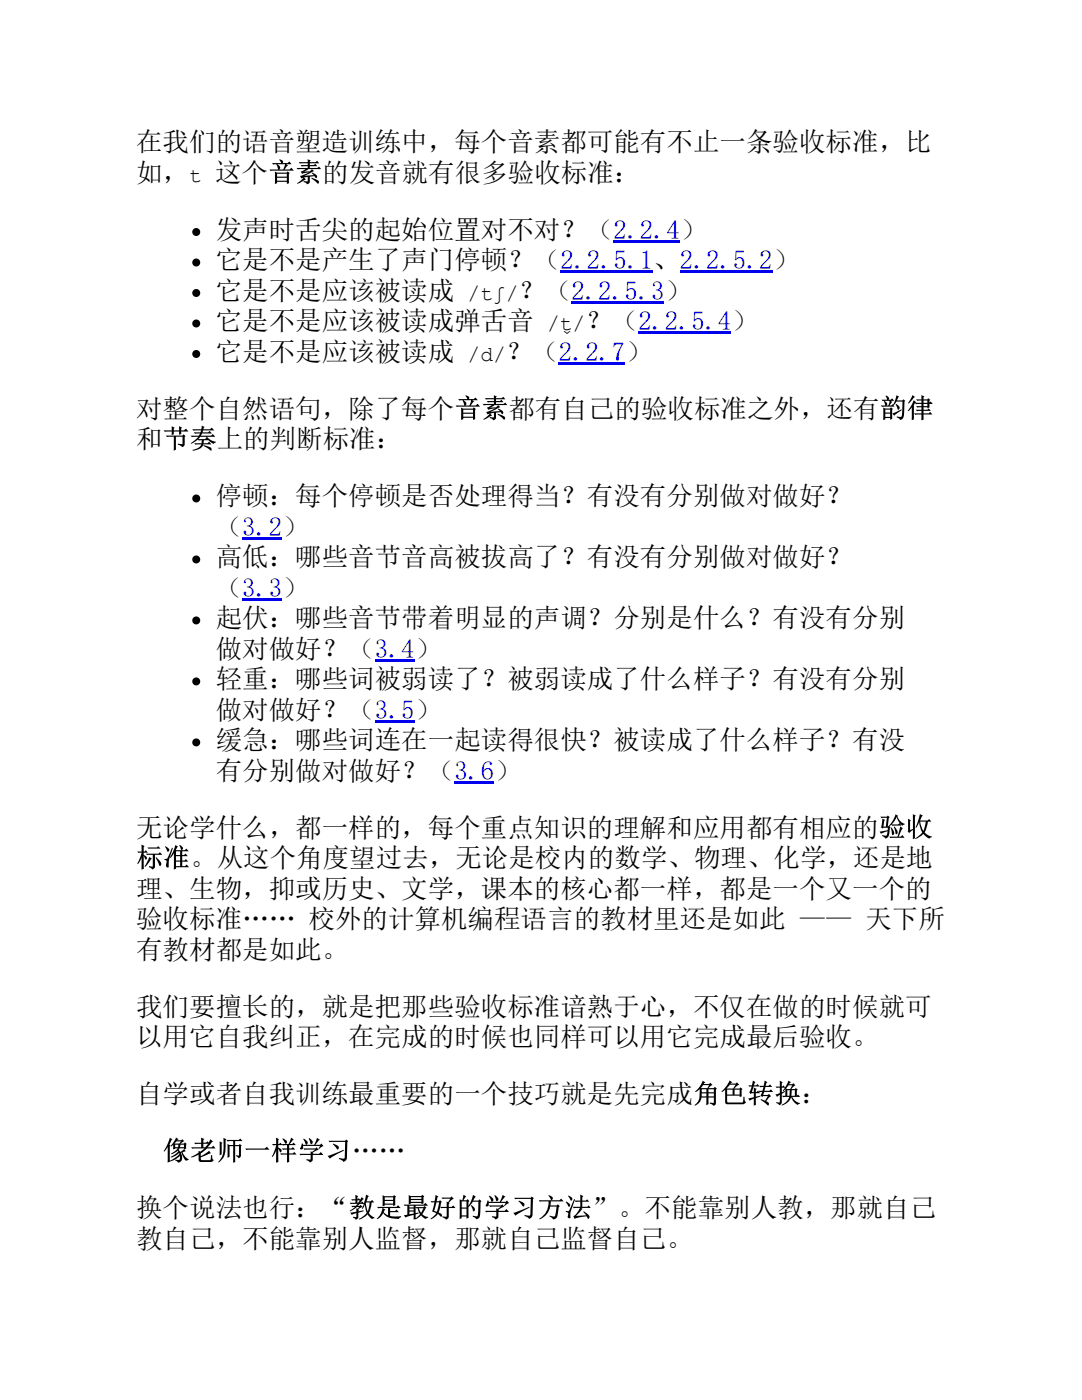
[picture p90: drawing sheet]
<svg xmlns="http://www.w3.org/2000/svg" width="216mm" height="279mm" viewBox="0 0 216 279" stroke-linecap="round" stroke-linejoin="round" font-family="sans-serif">
<defs><g id="words">
<g font-size="5.3">
<text x="27.2" y="30.2">在我们的语音塑造训练中，每个音素都可能有不止一条验收标准，比</text>
<text x="27.2" y="36.2">如，</text>
<text x="42.9" y="36.2">这个音素的发音就有很多验收标准：</text>
<text x="43" y="47.6">发声时舌尖的起始位置对不对？（2.2.4）</text>
<text x="43" y="53.7">它是不是产生了声门停顿？（2.2.5.1、2.2.5.2）</text>
<text x="43" y="59.8">它是不是应该被读成</text>
<text x="103.5" y="59.8">？（2.2.5.3）</text>
<text x="43" y="65.9">它是不是应该被读成弹舌音</text>
<text x="116.8" y="65.9">？（2.2.5.4）</text>
<text x="43" y="72">它是不是应该被读成</text>
<text x="100.9" y="72">？（2.2.7）</text>
<text x="27.2" y="83.3">对整个自然语句，除了每个音素都有自己的验收标准之外，还有韵律</text>
<text x="27.2" y="89.4">和节奏上的判断标准：</text>
<text x="43" y="100.8">停顿：每个停顿是否处理得当？有没有分别做对做好？</text>
<text x="43" y="106.9">（3.2）</text>
<text x="43" y="113">高低：哪些音节音高被拔高了？有没有分别做对做好？</text>
<text x="43" y="119.1">（3.3）</text>
<text x="43" y="125.1">起伏：哪些音节带着明显的声调？分别是什么？有没有分别</text>
<text x="43" y="131.2">做对做好？（3.4）</text>
<text x="43" y="137.3">轻重：哪些词被弱读了？被弱读成了什么样子？有没有分别</text>
<text x="43" y="143.4">做对做好？（3.5）</text>
<text x="43" y="149.5">缓急：哪些词连在一起读得很快？被读成了什么样子？有没</text>
<text x="43" y="155.6">有分别做对做好？（3.6）</text>
<text x="27.2" y="167">无论学什么，都一样的，每个重点知识的理解和应用都有相应的验收</text>
<text x="27.2" y="173">标准。从这个角度望过去，无论是校内的数学、物理、化学，还是地</text>
<text x="27.2" y="179.1">理、生物，抑或历史、文学，课本的核心都一样，都是一个又一个的</text>
<text x="27.2" y="185.2">验收标准…… 校外的计算机编程语言的教材里还是如此 —— 天下所</text>
<text x="27.2" y="191.3">有教材都是如此。</text>
<text x="27.2" y="202.7">我们要擅长的，就是把那些验收标准谙熟于心，不仅在做的时候就可</text>
<text x="27.2" y="208.8">以用它自我纠正，在完成的时候也同样可以用它完成最后验收。</text>
<text x="27.2" y="220.1">自学或者自我训练最重要的一个技巧就是先完成角色转换：</text>
<text x="32.5" y="231.5">像老师一样学习……</text>
<text x="27.2" y="242.9">换个说法也行：“教是最好的学习方法”。不能靠别人教，那就自己</text>
<text x="27.2" y="249">教自己，不能靠别人监督，那就自己监督自己。</text>
</g>
<g font-size="4.2">
<text x="37.7" y="36.2">t</text>
<text x="93.3" y="59.8">/tʃ/</text>
<text x="109.2" y="65.9">/t̬ /</text>
<text x="93.3" y="72">/d/</text>
</g>
</g></defs>
<circle cx="39.2" cy="46.3" r=".79" fill="#000"/>
<path d="M122.4 47.9h13.2v.5h-13.2z" fill="#00e"/>
<circle cx="39.2" cy="52.4" r=".79" fill="#000"/>
<g fill="#00e">
<path d="M111.8 54h18.5v.5h-18.5z"/>
<path d="M135.6 54h18.6v.5h-18.6z"/>
</g>
<circle cx="39.2" cy="58.5" r=".79" fill="#000"/>
<path d="M114.1 60.1h18.5v.5h-18.5z" fill="#00e"/>
<circle cx="39.2" cy="64.6" r=".79" fill="#000"/>
<path d="M127.4 66.1h18.5v.6h-18.5z" fill="#00e"/>
<circle cx="39.2" cy="70.6" r=".79" fill="#000"/>
<path d="M111.5 72.2h13.2v.6h-13.2z" fill="#00e"/>
<circle cx="39.2" cy="99.5" r=".79" fill="#000"/>
<path d="M48.3 107.2h8v.5h-8z" fill="#00e"/>
<circle cx="39.2" cy="111.7" r=".79" fill="#000"/>
<path d="M48.3 119.3h8v.6h-8z" fill="#00e"/>
<circle cx="39.2" cy="123.8" r=".79" fill="#000"/>
<path d="M74.8 131.5h7.9v.5h-7.9z" fill="#00e"/>
<circle cx="39.2" cy="136" r=".79" fill="#000"/>
<path d="M74.8 143.7h7.9v.5h-7.9z" fill="#00e"/>
<circle cx="39.2" cy="148.2" r=".79" fill="#000"/>
<path d="M90.7 155.8h7.9v.6h-7.9z" fill="#00e"/>
<use href="#words"/>
</svg>
